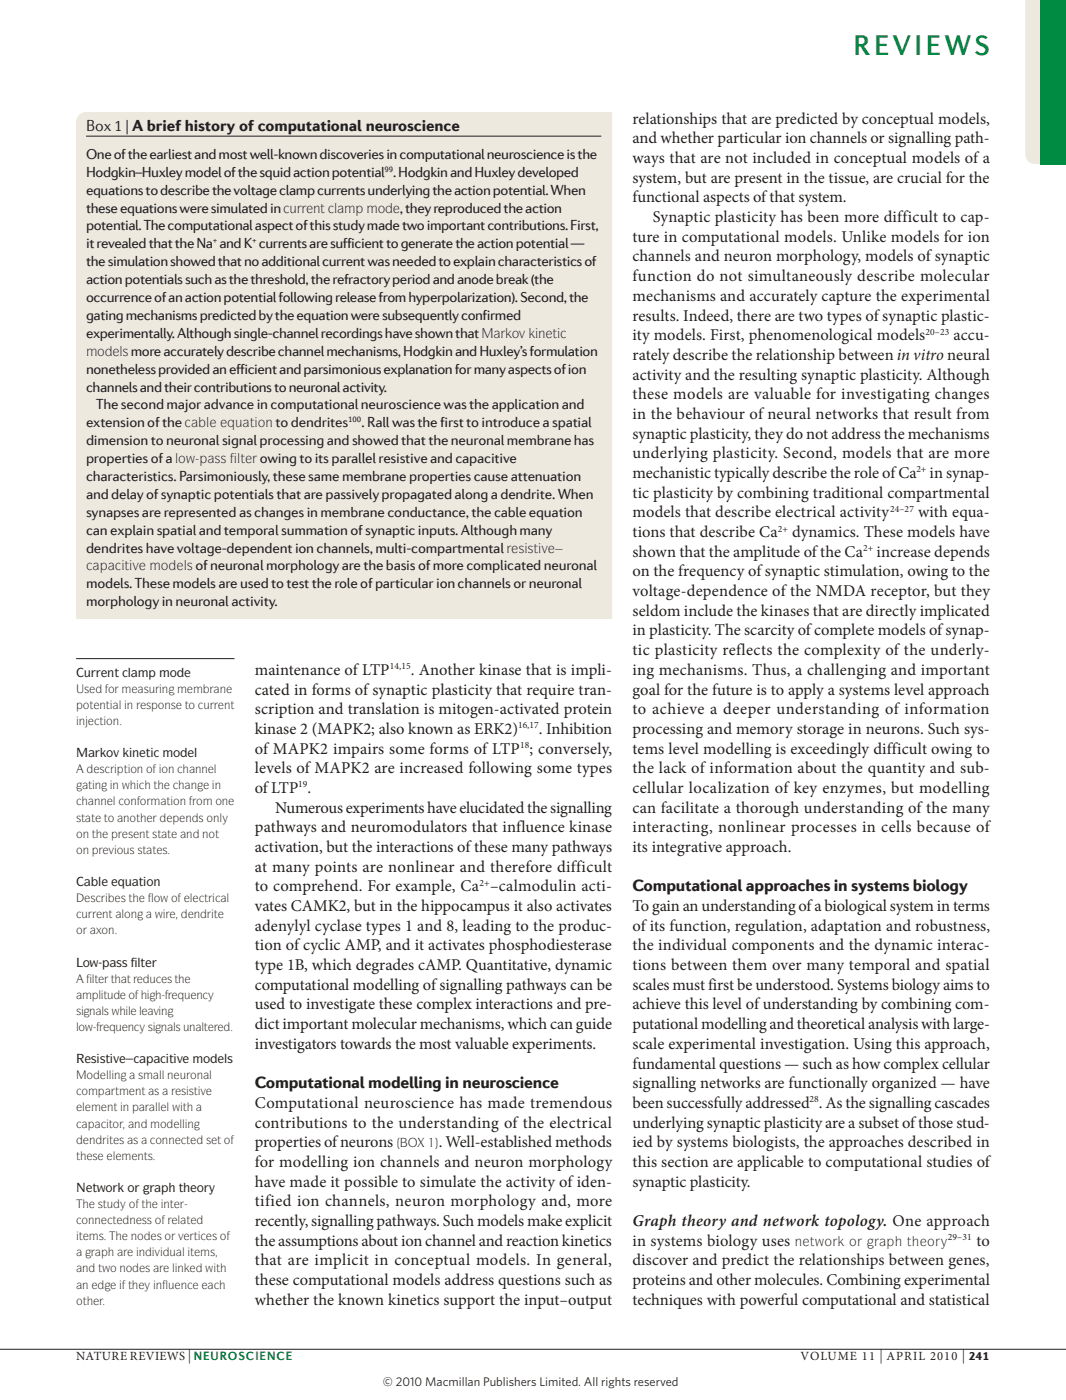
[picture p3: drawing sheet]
<svg xmlns="http://www.w3.org/2000/svg" width="210mm" height="276mm" viewBox="0 0 210 276" stroke-linecap="round" stroke-linejoin="round" font-family="sans-serif">
<defs><g id="words">
<text font-size="5.6" fill="#008b43" x="168.1" y="10.9">REVIEWS</text>
<g font-size="3.3" fill="#231f20">
<text x="124.6" y="175.7">Computational approaches in systems biology</text>
<text x="50.2" y="214.5">Computational modelling in neuroscience</text>
</g>
<g font-size="3.2" fill="#231f20">
<text x="17" y="25.8">Box 1 | A brief history of computational neuroscience</text>
<text x="124.6" y="24.4">relationships that are predicted by conceptual models,</text>
<text x="124.6" y="28.3">and whether particular ion channels or signalling path-</text>
<text x="124.6" y="32.1">ways that are not included in conceptual models of a</text>
<text x="124.6" y="36">system, but are present in the tissue, are crucial for the</text>
<text x="124.6" y="39.9">functional aspects of that system.</text>
<text x="124.6" y="47.7">ture in computational models. unlike models for ion</text>
<text x="128.6" y="43.8">synaptic plasticity has been more difficult to cap-</text>
<text x="124.6" y="51.5">channels and neuron morphology, models of synaptic</text>
<text x="124.6" y="55.4">function do not simultaneously describe molecular</text>
<text x="124.6" y="59.3">mechanisms and accurately capture the experimental</text>
<text x="124.6" y="63.2">results. Indeed, there are two types of synaptic plastic-</text>
<text x="124.6" y="67.1">ity models. First, phenomenological models</text>
<text x="124.6" y="70.9">rately describe the relationship between in vitro neural</text>
<text x="187.8" y="67.1">accu-</text>
<text x="124.6" y="74.8">activity and the resulting synaptic plasticity. Although</text>
<text x="124.6" y="78.7">these models are valuable for investigating changes</text>
<text x="124.6" y="82.6">in the behaviour of neural networks that result from</text>
<text x="124.6" y="86.5">synaptic plasticity, they do not address the mechanisms</text>
<text x="124.6" y="90.3">underlying plasticity. second, models that are more</text>
<text x="124.6" y="94.2">mechanistic typically describe the role of Ca</text>
<text x="183.1" y="94.2">in synap-</text>
<text x="124.6" y="98.1">tic plasticity by combining traditional compartmental</text>
<text x="124.6" y="102">models that describe electrical activity</text>
<text x="180.9" y="102">with equa-</text>
<text x="124.6" y="105.9">tions that describe Ca</text>
<text x="156" y="105.9">dynamics. These models have</text>
<text x="124.6" y="109.8">shown that the amplitude of the Ca</text>
<text x="124.6" y="113.6">on the frequency of synaptic stimulation, owing to the</text>
<text x="172.7" y="109.8">increase depends</text>
<text x="124.6" y="117.5">voltage-dependence of the NmDA receptor, but they</text>
<text x="124.6" y="121.4">seldom include the kinases that are directly implicated</text>
<text x="124.6" y="125.3">in plasticity. The scarcity of complete models of synap-</text>
<text x="124.6" y="129.2">tic plasticity reflects the complexity of the underly-</text>
<text x="50.2" y="133">maintenance of lTp</text>
<text x="50.2" y="136.9">cated in forms of synaptic plasticity that require tran-</text>
<text x="80.9" y="133">. Another kinase that is impli-</text>
<text x="124.6" y="133">ing mechanisms. Thus, a challenging and important</text>
<text x="124.6" y="136.9">goal for the future is to apply a systems level approach</text>
<text x="50.2" y="140.8">scription and translation is mitogen-activated protein</text>
<text x="124.6" y="140.8">to achieve a deeper understanding of information</text>
<text x="50.2" y="144.7">kinase 2 (mApK2; also known as eRK2)</text>
<text x="50.2" y="148.6">of mApK2 impairs some forms of lTp ; conversely,</text>
<text x="106.1" y="144.7">. Inhibition</text>
<text x="124.6" y="144.7">processing and memory storage in neurons. such sys-</text>
<text x="124.6" y="148.6">tems level modelling is exceedingly difficult owing to</text>
<text x="50.2" y="152.4">levels of mApK2 are increased following some types</text>
<text x="124.6" y="152.4">the lack of information about the quantity and sub-</text>
<text x="50.2" y="156.3">oflTp .</text>
<text x="54.2" y="160.2">Numerous experiments have elucidated the signalling</text>
<text x="124.6" y="156.3">cellular localization of key enzymes, but modelling</text>
<text x="124.6" y="160.2">can facilitate a thorough understanding of the many</text>
<text x="50.2" y="164.1">pathways and neuromodulators that influence kinase</text>
<text x="50.2" y="168">activation, but the interactions of these many pathways</text>
<text x="124.6" y="164.1">interacting, nonlinear processes in cells because of</text>
<text x="124.6" y="168">its integrative approach.</text>
<text x="50.2" y="171.8">at many points are nonlinear and therefore difficult</text>
<text x="50.2" y="179.6">vates CAmK2, but in the hippocampus it also activates</text>
<text x="50.2" y="175.7">to comprehend. For example, Ca –calmodulin acti-</text>
<text x="124.6" y="179.6">To gain an understanding of a biological system in terms</text>
<text x="50.2" y="183.5">adenylyl cyclase types 1 and 8, leading to the produc-</text>
<text x="124.6" y="183.5">of its function, regulation, adaptation and robustness,</text>
<text x="50.2" y="187.4">tion of cyclic Amp, and it activates phosphodiesterase</text>
<text x="50.2" y="191.2">type 1B, which degrades cAmp. Quantitative, dynamic</text>
<text x="124.6" y="187.4">the individual components and the dynamic interac-</text>
<text x="124.6" y="191.2">tions between them over many temporal and spatial</text>
<text x="50.2" y="195.1">computational modelling of signalling pathways can be</text>
<text x="124.6" y="195.1">scales must first be understood. systems biology aims to</text>
<text x="50.2" y="199">used to investigate these complex interactions and pre-</text>
<text x="50.2" y="202.9">dict important molecular mechanisms, which can guide</text>
<text x="124.6" y="199">achieve this level of understanding by combining com-</text>
<text x="124.6" y="202.9">putational modelling and theoretical analysis with large-</text>
<text x="50.2" y="206.8">investigators towards the most valuable experiments.</text>
<text x="124.6" y="206.8">scale experimental investigation. using this approach,</text>
<text x="124.6" y="210.6">fundamental questions — such as how complex cellular</text>
<text x="124.6" y="214.5">signalling networks are functionally organized — have</text>
<text x="50.2" y="218.4">Computational neuroscience has made tremendous</text>
<text x="124.6" y="218.4">been successfully addressed . As the signalling cascades</text>
<text x="50.2" y="222.3">contributions to the understanding of the electrical</text>
<text x="50.2" y="226.2">properties of neurons</text>
<text x="86.4" y="226.2">. Well-established methods</text>
<text x="124.6" y="222.3">underlying synaptic plasticity are a subset of those stud-</text>
<text x="124.6" y="226.2">ied by systems biologists, the approaches described in</text>
<text x="50.2" y="230">for modelling ion channels and neuron morphology</text>
<text x="50.2" y="233.9">have made it possible to simulate the activity of iden-</text>
<text x="124.6" y="230">this section are applicable to computational studies of</text>
<text x="124.6" y="233.9">synaptic plasticity.</text>
<text x="50.2" y="237.8">tified ion channels, neuron morphology and, more</text>
<text x="50.2" y="241.7">recently, signalling pathways. such models make explicit</text>
<text x="50.2" y="245.6">the assumptions about ion channel and reaction kinetics</text>
<text x="124.6" y="241.7">Graph theory and network topology. One approach</text>
<text x="124.6" y="245.6">in systems biology uses</text>
<text x="192.3" y="245.6">to</text>
<text x="50.2" y="249.5">that are implicit in conceptual models. In general,</text>
<text x="124.6" y="249.5">discover and predict the relationships between genes,</text>
<text x="50.2" y="253.3">these computational models address questions such as</text>
<text x="50.2" y="257.2">whether the known kinetics support the input–output</text>
<text x="124.6" y="253.3">proteins and other molecules. Combining experimental</text>
<text x="124.6" y="257.2">techniques with powerful computational and statistical</text>
</g>
<g font-size="2.9" fill="#231f20">
<text x="17" y="31.3">One of the earliest and most well-known discoveries in computational neuroscience is the</text>
<text x="17" y="34.9">Hodgkin–Huxley model of the squid action potential . Hodgkin and Huxley developed</text>
<text x="17" y="38.4">equations to describe the voltage clamp currents underlying the action potential. When</text>
<text x="17" y="41.9">these equations were simulated incurrent clamp mode, they reproduced the action</text>
<text x="17" y="45.4">potential. The computational aspect of this study made two important contributions. First,</text>
<text x="17" y="49">it revealed that the Na and K currents are sufficient to generate the action potential —</text>
<text x="17" y="52.5">the simulation showed that no additional current was needed to explain characteristics of</text>
<text x="17" y="56">action potentials such as the threshold, the refractory period and anode break (the</text>
<text x="17" y="59.5">occurrence of an action potential following release from hyperpolarization). Second, the</text>
<text x="17" y="63.1">gating mechanisms predicted by the equation were subsequently confirmed</text>
<text x="17" y="66.6">experimentally. Although single-channel recordings have shown thatMarkov kinetic</text>
<text x="17" y="73.7">nonetheless provided an efficient and parsimonious explanation for many aspects of ion</text>
<text x="17" y="77.2">channels and their contributions to neuronal activity.</text>
<text x="19" y="80.7">The second major advance in computational neuroscience was the application and</text>
<text x="17" y="84.2">extension of the cable equation to dendrites</text>
<text x="17" y="87.8">dimension to neuronal signal processing and showed that the neuronal membrane has</text>
<text x="71.2" y="84.2">. Rall was the first to introduce a spatial</text>
<text x="17" y="91.3">properties of a low-pass filter owing to its parallel resistive and capacitive</text>
<text x="17" y="94.8">characteristics. Parsimoniously, these same membrane properties cause attenuation</text>
<text x="17" y="98.4">and delay of synaptic potentials that are passively propagated along a dendrite. When</text>
<text x="17" y="101.9">synapses are represented as changes in membrane conductance, the cable equation</text>
<text x="17" y="105.4">can explain spatial and temporal summation of synaptic inputs. Although many</text>
<text x="17" y="108.9">dendrites have voltage-dependent ion channels, multi-compartmental resistive–</text>
<text x="17" y="116">models. These models are used to test the role of particular ion channels or neuronal</text>
<text x="17" y="119.5">morphology in neuronal activity.</text>
</g>
<g font-size="2.8" fill="#231f20">
<text x="37" y="268.2">|</text>
<text x="173.3" y="268.2">|</text>
<text x="189.5" y="268.2">|</text>
</g>
<g font-size="2.6" fill="#231f20">
<text x="17" y="70.1">modelsmore accurately describe channel mechanisms, Hodgkin and Huxley’s formulation</text>
<text x="17" y="112.5">capacitive models of neuronal morphology are the basis of more complicated neuronal</text>
<text x="156.6" y="245.6">network or graph theory</text>
</g>
<g font-size="2.5" fill="#231f20">
<text x="15" y="133.4">Current clamp mode</text>
<text x="15" y="149.3">Markov kinetic model</text>
<text x="15" y="174.7">Cable equation</text>
<text x="15" y="190.5">Low-pass filter</text>
<text x="15" y="209.6">Resistive–capacitive models</text>
<text x="78.1" y="226.2">(BOX 1)</text>
<text x="15" y="235">Network or graph theory</text>
<text x="15" y="268.2">NATuRe RevIeWs NeuroscieNce</text>
<text x="157.7" y="268.2">vOlume 11</text>
<text x="174.6" y="268.2">ApRIl 2010</text>
<text x="190.8" y="268.2">241</text>
<text x="75.4" y="273.3">© 2010 Macmillan Publishers Limited. All rights reserved</text>
</g>
<g font-size="2.3" fill="#231f20">
<text x="15" y="136.6">Used for measuring membrane</text>
<text x="15" y="139.7">potential in response to current</text>
<text x="15" y="142.9">injection.</text>
<text x="15" y="152.4">A description of ion channel</text>
<text x="15" y="155.6">gating in which the change in</text>
<text x="15" y="158.8">channel conformation from one</text>
<text x="15" y="162">state to another depends only</text>
<text x="15" y="165.1">on the present state and not</text>
<text x="15" y="168.3">on previous states.</text>
<text x="15" y="177.8">Describes the flow of electrical</text>
<text x="15" y="181">current along a wire, dendrite</text>
<text x="15" y="184.2">or axon.</text>
<text x="15" y="193.7">A filter that reduces the</text>
<text x="15" y="196.9">amplitude of high-frequency</text>
<text x="15" y="200.1">signals while leaving</text>
<text x="15" y="203.2">low-frequency signals unaltered.</text>
<text x="15" y="212.8">Modelling a small neuronal</text>
<text x="15" y="215.9">compartment as a resistive</text>
<text x="15" y="219.1">element in parallel with a</text>
<text x="15" y="222.3">capacitor, and modelling</text>
<text x="15" y="225.5">dendrites as a connected set of</text>
<text x="15" y="228.6">these elements.</text>
<text x="15" y="238.2">The study of the inter-</text>
<text x="15" y="241.3">connectedness of related</text>
<text x="15" y="244.5">items. The nodes or vertices of</text>
<text x="15" y="247.7">a graph are individual items,</text>
<text x="15" y="250.9">and two nodes are linked with</text>
<text x="15" y="254">an edge if they influence each</text>
<text x="15" y="257.2">other.</text>
</g>
<g font-size="1.9" fill="#231f20">
<text x="182.3" y="66">20–23</text>
<text x="180.5" y="93.1">2+</text>
<text x="175.3" y="100.9">24–27</text>
<text x="153.2" y="104.8">2+</text>
<text x="170" y="108.7">2+</text>
<text x="76.8" y="132">14,15</text>
<text x="102.1" y="143.6">16,17</text>
<text x="102.4" y="147.5">18</text>
<text x="58.7" y="155.2">19</text>
<text x="94.5" y="174.6">2+</text>
<text x="159.5" y="217.3">28</text>
<text x="186.7" y="244.5">29–31</text>
</g>
<g font-size="1.7" fill="#231f20">
<text x="75.7" y="33.9">99</text>
<text x="41.9" y="48">+</text>
<text x="49.7" y="48">+</text>
<text x="68.6" y="83.3">100</text>
</g>
</g></defs>
<path d="M15 129.8h31.2M-.1 266h210.1" fill="none" stroke="#231f20" stroke-width=".2"/>
<path d="M15.6 22.7l.9-.5 .5-.1h103.6v99.9h-105.6v-97.9l.1-.5z" fill="#ede9de"/>
<path d="M17 26.8h101.5" fill="none" stroke="#231f20" stroke-width=".2"/>
<path d="M202 -.1h8v32.5l-6.1-.1a1.94 1.94 0 0 1-1.9-1.9z" fill="#ede9de"/>
<path d="M205 0h5v32.4h-5z" fill="#008b43"/>
<path d="M75.4 271.2l.8-.5h.5h56.6a1.78 1.78 0 0 1 1.8 1.8 1.78 1.78 0 0 1-1.8 1.7h-56.6a1.85 1.85 0 0 1-1.8-2.2v.5l.1-.5z" fill="#fff"/>
<use href="#words"/>
</svg>
